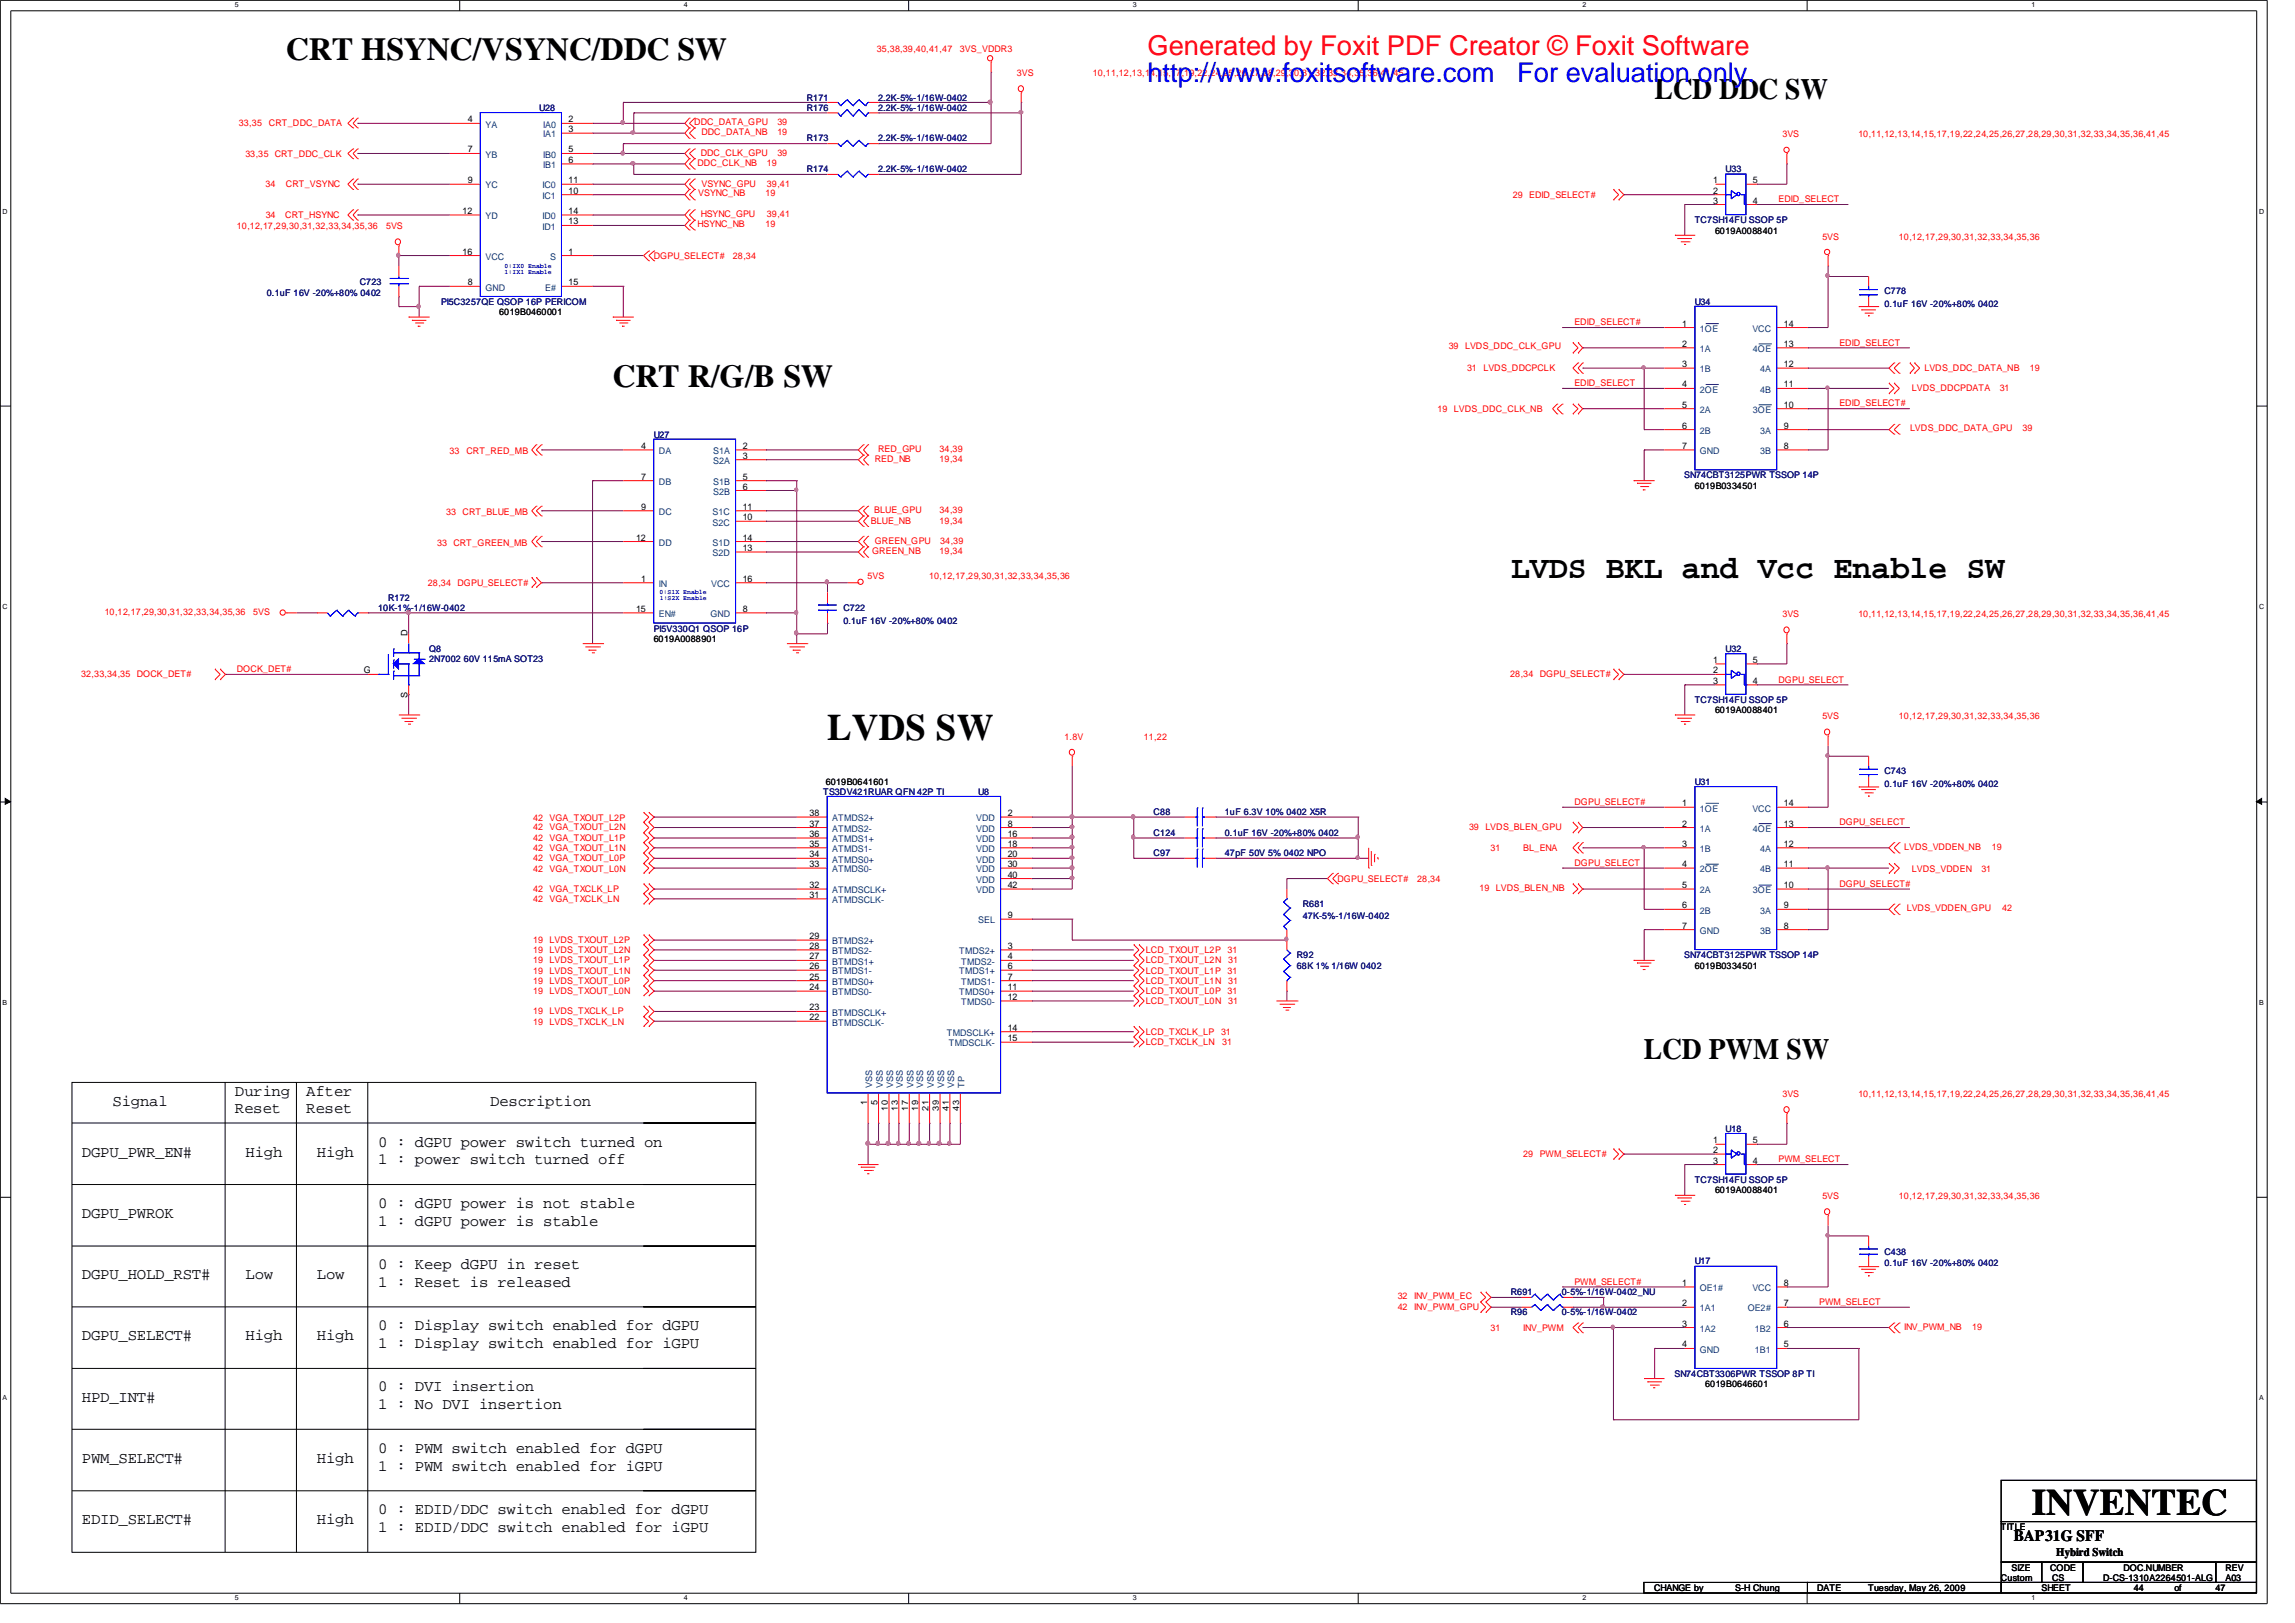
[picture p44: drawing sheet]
<svg xmlns="http://www.w3.org/2000/svg" width="297mm" height="210mm" viewBox="0 0 297 210" stroke-linecap="round" stroke-linejoin="round" font-family="sans-serif">
<defs><g id="words">
<g font-size="4.8">
<text x="107" y="95.7">LVDS SW</text>
<text x="262.9" y="196">INVENTEC</text>
</g>
<g font-size="4.1">
<text x="37" y="7.8">CRT HSYNC/VSYNC/DDC SW</text>
<text x="79.2" y="50">CRT R/G/B SW</text>
<text x="195.5" y="74.8">LVDS BKL and Vcc Enable SW</text>
</g>
<g font-size="3.8">
<text x="214" y="12.9">LCD DDC SW</text>
<text x="212.7" y="137">LCD PWM SW</text>
</g>
<text font-size="3.5" fill="#f00" x="148.5" y="7.1">Generated by Foxit PDF Creator © Foxit Software</text>
<g font-size="3.5" fill="#00f">
<text x="148.5" y="10.6">http://www.foxitsoftware.com</text>
<text x="196.3" y="10.6">For evaluation only.</text>
</g>
<g font-size="2">
<text x="14.6" y="143.1">Signal</text>
<text x="30.4" y="141.7">During</text>
<text x="39.6" y="141.7">After</text>
<text x="63.4" y="143.1">Description</text>
<text x="10.6" y="149.7">DGPU_PWR_EN#</text>
<text x="30.4" y="144">Reset</text>
<text x="31.7" y="149.7">High</text>
<text x="39.6" y="144">Reset</text>
<text x="41" y="149.7">High</text>
<text x="48.9" y="148.3">0 : dGPU power switch turned on</text>
<text x="48.9" y="150.6">1 : power switch turned off</text>
<text x="10.6" y="157.6">DGPU_PWROK</text>
<text x="48.9" y="156.3">0 : dGPU power is not stable</text>
<text x="48.9" y="158.6">1 : dGPU power is stable</text>
<text x="10.6" y="165.5">DGPU_HOLD_RST#</text>
<text x="31.7" y="165.5">Low</text>
<text x="41" y="165.5">Low</text>
<text x="48.9" y="164.2">0 : Keep dGPU in reset</text>
<text x="48.9" y="166.5">1 : Reset is released</text>
<text x="10.6" y="173.4">DGPU_SELECT#</text>
<text x="31.7" y="173.4">High</text>
<text x="41" y="173.4">High</text>
<text x="48.9" y="172.1">0 : Display switch enabled for dGPU</text>
<text x="48.9" y="174.4">1 : Display switch enabled for iGPU</text>
<text x="10.6" y="181.4">HPD_INT#</text>
<text x="48.9" y="180">0 : DVI insertion</text>
<text x="48.9" y="182.3">1 : No DVI insertion</text>
<text x="10.6" y="189.3">PWM_SELECT#</text>
<text x="41" y="189.3">High</text>
<text x="48.9" y="188">0 : PWM switch enabled for dGPU</text>
<text x="48.9" y="190.2">1 : PWM switch enabled for iGPU</text>
<text x="10.6" y="197.2">EDID_SELECT#</text>
<text x="41" y="197.2">High</text>
<text x="48.9" y="195.9">0 : EDID/DDC switch enabled for dGPU</text>
<text x="48.9" y="198.2">1 : EDID/DDC switch enabled for iGPU</text>
<text x="260.5" y="199.4">BAP31G SFF</text>
</g>
<text font-size="1.5" x="266" y="201.3">Hybird Switch</text>
<g font-size="1.2" fill="#f00">
<text x="113.4" y="6.7">35,38,39,40,41,47</text>
<text x="124.2" y="6.7">3VS_VDDR3</text>
<text x="131.6" y="9.8">3VS</text>
<text x="141.4" y="9.8">10,11,12,13,14,15,17,19,22,24,25,26,27,28,29,30,31,32,33,34,35,36,41,45</text>
<text x="30.9" y="16.3">33,35</text>
<text x="34.8" y="16.3">CRT_DDC_DATA</text>
<text x="89.8" y="16.2">DDC_DATA_GPU</text>
<text x="90.8" y="17.5">DDC_DATA_NB</text>
<text x="100.6" y="16.2">39</text>
<text x="100.6" y="17.5">19</text>
<text x="230.6" y="17.8">3VS</text>
<text x="240.4" y="17.8">10,11,12,13,14,15,17,19,22,24,25,26,27,28,29,30,31,32,33,34,35,36,41,45</text>
<text x="31.7" y="20.3">33,35 CRT_DDC_CLK</text>
<text x="90.2" y="21.5">DDC_CLK_NB</text>
<text x="90.7" y="20.2">DDC_CLK_GPU</text>
<text x="99.2" y="21.5">19</text>
<text x="100.6" y="20.2">39</text>
<text x="30.6" y="29.6">10,12,17,29,30,31,32,33,34,35,36</text>
<text x="34.4" y="24.2">34</text>
<text x="34.4" y="28.2">34</text>
<text x="36.9" y="28.2">CRT_HSYNC</text>
<text x="37" y="24.2">CRT_VSYNC</text>
<text x="49.9" y="29.6">5VS</text>
<text x="90.2" y="29.4">HSYNC_NB</text>
<text x="90.3" y="25.4">VSYNC_NB</text>
<text x="90.7" y="28.1">HSYNC_GPU</text>
<text x="90.8" y="24.1">VSYNC_GPU</text>
<text x="99.1" y="29.4">19</text>
<text x="99.1" y="25.4">19</text>
<text x="99.2" y="28.1">39,41</text>
<text x="99.2" y="24.1">39,41</text>
<text x="195.7" y="25.6">29</text>
<text x="197.8" y="25.6">EDID_SELECT#</text>
<text x="230.1" y="26.2">EDID_SELECT</text>
<text x="84.6" y="33.5">DGPU_SELECT#</text>
<text x="94.8" y="33.5">28,34</text>
<text x="235.8" y="31">5VS</text>
<text x="245.7" y="31">10,12,17,29,30,31,32,33,34,35,36</text>
<text x="187.4" y="45.2">39</text>
<text x="189.6" y="45.2">LVDS_DDC_CLK_GPU</text>
<text x="203.7" y="42.1">EDID_SELECT#</text>
<text x="238" y="44.7">EDID_SELECT</text>
<text x="186" y="53.3">19</text>
<text x="188.1" y="53.3">LVDS_DDC_CLK_NB</text>
<text x="189.8" y="48">31</text>
<text x="191.9" y="48">LVDS_DDCPCLK</text>
<text x="203.7" y="50">EDID_SELECT</text>
<text x="238" y="52.6">EDID_SELECT#</text>
<text x="247.4" y="50.6">LVDS_DDCPDATA</text>
<text x="249" y="48">LVDS_DDC_DATA_NB</text>
<text x="258.7" y="50.6">31</text>
<text x="262.6" y="48">19</text>
<text x="58.2" y="58.8">33</text>
<text x="60.4" y="58.8">CRT_RED_MB</text>
<text x="113.2" y="59.8">RED_NB</text>
<text x="113.6" y="58.4">RED_GPU</text>
<text x="121.6" y="59.8">19,34</text>
<text x="121.6" y="58.4">34,39</text>
<text x="247.1" y="55.8">LVDS_DDC_DATA_GPU</text>
<text x="261.7" y="55.8">39</text>
<text x="56.6" y="70.6">33</text>
<text x="57.7" y="66.6">33</text>
<text x="58.7" y="70.6">CRT_GREEN_MB</text>
<text x="59.9" y="66.6">CRT_BLUE_MB</text>
<text x="112.7" y="67.7">BLUE_NB</text>
<text x="112.9" y="71.6">GREEN_NB</text>
<text x="113.1" y="66.4">BLUE_GPU</text>
<text x="113.2" y="70.4">GREEN_GPU</text>
<text x="121.6" y="66.4">34,39</text>
<text x="121.6" y="71.6">19,34</text>
<text x="121.6" y="67.7">19,34</text>
<text x="121.7" y="70.4">34,39</text>
<text x="55.4" y="75.8">28,34 DGPU_SELECT#</text>
<text x="112.3" y="74.8">5VS</text>
<text x="120.2" y="74.8">10,12,17,29,30,31,32,33,34,35,36</text>
<text x="13.5" y="79.6">10,12,17,29,30,31,32,33,34,35,36</text>
<text x="32.8" y="79.6">5VS</text>
<text x="230.6" y="79.8">3VS</text>
<text x="240.4" y="79.8">10,11,12,13,14,15,17,19,22,24,25,26,27,28,29,30,31,32,33,34,35,36,41,45</text>
<text x="10.5" y="87.6">32,33,34,35 DOCK_DET#</text>
<text x="30.6" y="87">DOCK_DET#</text>
<text x="195.4" y="87.6">28,34 DGPU_SELECT#</text>
<text x="230.1" y="88.3">DGPU_SELECT</text>
<text x="137.7" y="95.7">1.8V</text>
<text x="148" y="95.7">11,22</text>
<text x="235.8" y="93">5VS</text>
<text x="245.7" y="93">10,12,17,29,30,31,32,33,34,35,36</text>
<text x="69" y="107.4">42</text>
<text x="69" y="106.2">42</text>
<text x="71.1" y="107.4">VGA_TXOUT_L2N</text>
<text x="71.1" y="106.2">VGA_TXOUT_L2P</text>
<text x="190.1" y="107.4">39</text>
<text x="192.2" y="107.4">LVDS_BLEN_GPU</text>
<text x="203.7" y="104.1">DGPU_SELECT#</text>
<text x="238" y="106.8">DGPU_SELECT</text>
<text x="69" y="110.1">42</text>
<text x="69" y="111.4">42</text>
<text x="69" y="112.8">42</text>
<text x="69" y="108.8">42</text>
<text x="71.1" y="110.1">VGA_TXOUT_L1N</text>
<text x="71.1" y="111.4">VGA_TXOUT_L0P</text>
<text x="71.1" y="112.8">VGA_TXOUT_L0N</text>
<text x="71.1" y="108.8">VGA_TXOUT_L1P</text>
<text x="192.9" y="110.1">31</text>
<text x="197.1" y="110.1">BL_ENA</text>
<text x="203.7" y="112">DGPU_SELECT</text>
<text x="246.4" y="110">LVDS_VDDEN_NB</text>
<text x="247.4" y="112.8">LVDS_VDDEN</text>
<text x="256.3" y="112.8">31</text>
<text x="257.7" y="110">19</text>
<text x="69" y="115.4">42</text>
<text x="69" y="116.7">42</text>
<text x="71.1" y="115.4">VGA_TXCLK_LP</text>
<text x="71.1" y="116.7">VGA_TXCLK_LN</text>
<text x="173" y="114">DGPU_SELECT#</text>
<text x="183.4" y="114">28,34</text>
<text x="191.4" y="115.2">19</text>
<text x="193.5" y="115.2">LVDS_BLEN_NB</text>
<text x="238" y="114.7">DGPU_SELECT#</text>
<text x="246.7" y="117.9">LVDS_VDDEN_GPU</text>
<text x="259.1" y="117.9">42</text>
<text x="69" y="122">19</text>
<text x="69" y="123.3">19</text>
<text x="69" y="124.6">19</text>
<text x="69" y="126">19</text>
<text x="71.1" y="122">LVDS_TXOUT_L2P</text>
<text x="71.1" y="123.3">LVDS_TXOUT_L2N</text>
<text x="71.1" y="124.6">LVDS_TXOUT_L1P</text>
<text x="71.1" y="126">LVDS_TXOUT_L1N</text>
<text x="148.2" y="123.3">LCD_TXOUT_L2P</text>
<text x="148.2" y="124.6">LCD_TXOUT_L2N</text>
<text x="148.2" y="126">LCD_TXOUT_L1P</text>
<text x="158.8" y="123.3">31</text>
<text x="158.8" y="126">31</text>
<text x="158.9" y="124.6">31</text>
<text x="69" y="131.2">19</text>
<text x="69" y="127.3">19</text>
<text x="69" y="128.6">19</text>
<text x="71.1" y="131.2">LVDS_TXCLK_LP</text>
<text x="71.1" y="127.3">LVDS_TXOUT_L0P</text>
<text x="71.1" y="128.6">LVDS_TXOUT_L0N</text>
<text x="148.2" y="127.3">LCD_TXOUT_L1N</text>
<text x="148.2" y="128.6">LCD_TXOUT_L0P</text>
<text x="148.2" y="129.9">LCD_TXOUT_L0N</text>
<text x="158.8" y="128.6">31</text>
<text x="158.9" y="127.3">31</text>
<text x="158.9" y="129.9">31</text>
<text x="69" y="132.6">19</text>
<text x="71.1" y="132.6">LVDS_TXCLK_LN</text>
<text x="148.2" y="133.9">LCD_TXCLK_LP</text>
<text x="148.2" y="135.2">LCD_TXCLK_LN</text>
<text x="158" y="133.9">31</text>
<text x="158.1" y="135.2">31</text>
<text x="230.6" y="141.9">3VS</text>
<text x="240.4" y="141.9">10,11,12,13,14,15,17,19,22,24,25,26,27,28,29,30,31,32,33,34,35,36,41,45</text>
<text x="197.1" y="149.7">29</text>
<text x="199.2" y="149.7">PWM_SELECT#</text>
<text x="230.1" y="150.4">PWM_SELECT</text>
<text x="235.8" y="155.1">5VS</text>
<text x="245.7" y="155.1">10,12,17,29,30,31,32,33,34,35,36</text>
<text x="203.7" y="166.2">PWM_SELECT#</text>
<text x="180.8" y="169.4">42</text>
<text x="180.8" y="168.1">32</text>
<text x="182.9" y="169.4">INV_PWM_GPU</text>
<text x="182.9" y="168.1">INV_PWM_EC</text>
<text x="192.9" y="172.2">31</text>
<text x="197.1" y="172.2">INV_PWM</text>
<text x="235.4" y="168.8">PWM_SELECT</text>
<text x="246.4" y="172">INV_PWM_NB</text>
<text x="255.2" y="172">19</text>
</g>
<g font-size="1.2">
<text x="60.5" y="15.8">4</text>
<text x="73.6" y="15.8">2</text>
<text x="73.6" y="17.1">3</text>
<text x="60.5" y="19.7">7</text>
<text x="60.5" y="23.7">9</text>
<text x="73.6" y="19.7">5</text>
<text x="73.6" y="21.1">6</text>
<text x="73.6" y="23.7">11</text>
<text x="221.6" y="23.7">1</text>
<text x="226.8" y="23.7">5</text>
<text x="59.9" y="27.7">12</text>
<text x="73.6" y="27.7">14</text>
<text x="73.6" y="25.1">10</text>
<text x="73.6" y="29">13</text>
<text x="221.6" y="25.1">2</text>
<text x="221.6" y="26.3">3</text>
<text x="226.8" y="26.3">4</text>
<text x="59.9" y="32.9">16</text>
<text x="73.6" y="32.9">1</text>
<text x="221.9" y="30.2">6019A0088401</text>
<text x="60.5" y="36.9">8</text>
<text x="64.6" y="40.7">6019B0460001</text>
<text x="73.6" y="36.9">15</text>
<text x="217.7" y="42.2">1</text>
<text x="217.7" y="44.9">2</text>
<text x="217.7" y="47.5">3</text>
<text x="230.8" y="47.5">12</text>
<text x="230.8" y="42.2">14</text>
<text x="230.8" y="44.9">13</text>
<text x="217.7" y="50.1">4</text>
<text x="217.7" y="52.7">5</text>
<text x="230.8" y="50.1">11</text>
<text x="230.8" y="52.7">10</text>
<text x="83" y="58.1">4</text>
<text x="96.1" y="58.1">2</text>
<text x="96.1" y="59.4">3</text>
<text x="217.7" y="55.5">6</text>
<text x="217.7" y="58.1">7</text>
<text x="230.8" y="58.1">8</text>
<text x="230.8" y="55.5">9</text>
<text x="83" y="66">9</text>
<text x="83" y="62.1">7</text>
<text x="96.1" y="66">11</text>
<text x="96.1" y="62.1">5</text>
<text x="96.1" y="63.3">6</text>
<text x="219.3" y="63.2">6019B0334501</text>
<text x="82.3" y="69.9">12</text>
<text x="96.1" y="67.3">10</text>
<text x="96.1" y="71.3">13</text>
<text x="96.1" y="69.9">14</text>
<text x="83" y="75.3">1</text>
<text x="96.1" y="75.3">16</text>
<text x="52.7" y="82.3" transform="rotate(-90 52.7 82.3)">D</text>
<text x="82.3" y="79.2">15</text>
<text x="84.6" y="83.1">6019A0088901</text>
<text x="96.1" y="79.2">8</text>
<text x="47.1" y="87.1">G</text>
<text x="221.6" y="85.8">1</text>
<text x="221.6" y="87.1">2</text>
<text x="221.6" y="88.5">3</text>
<text x="226.8" y="88.5">4</text>
<text x="226.8" y="85.8">5</text>
<text x="52.7" y="90.3" transform="rotate(-90 52.7 90.3)">S</text>
<text x="221.9" y="92.3">6019A0088401</text>
<text x="106.8" y="101.5">6019B0641601</text>
<text x="104.7" y="105.6">38</text>
<text x="104.7" y="106.9">37</text>
<text x="130.4" y="105.6">2</text>
<text x="130.4" y="106.9">8</text>
<text x="217.7" y="104.3">1</text>
<text x="217.7" y="106.9">2</text>
<text x="230.8" y="104.3">14</text>
<text x="230.8" y="106.9">13</text>
<text x="104.7" y="108.3">36</text>
<text x="104.7" y="109.6">35</text>
<text x="104.7" y="110.9">34</text>
<text x="104.7" y="112.2">33</text>
<text x="130.4" y="108.3">16</text>
<text x="130.4" y="109.6">18</text>
<text x="130.4" y="110.9">20</text>
<text x="130.4" y="113.5">40</text>
<text x="130.4" y="112.2">30</text>
<text x="217.7" y="109.6">3</text>
<text x="217.7" y="112.2">4</text>
<text x="230.8" y="109.6">12</text>
<text x="230.8" y="112.2">11</text>
<text x="104.7" y="114.9">32</text>
<text x="104.7" y="116.2">31</text>
<text x="130.4" y="114.9">42</text>
<text x="130.4" y="118.8">9</text>
<text x="217.7" y="114.9">5</text>
<text x="217.7" y="117.5">6</text>
<text x="230.8" y="117.5">9</text>
<text x="230.8" y="114.9">10</text>
<text x="104.7" y="121.5">29</text>
<text x="104.7" y="122.8">28</text>
<text x="104.7" y="124.1">27</text>
<text x="104.7" y="125.4">26</text>
<text x="130.4" y="122.8">3</text>
<text x="130.4" y="124.1">4</text>
<text x="130.4" y="125.4">6</text>
<text x="217.7" y="120.1">7</text>
<text x="219.3" y="125.3">6019B0334501</text>
<text x="230.8" y="120.1">8</text>
<text x="104.7" y="126.7">25</text>
<text x="104.7" y="128.1">24</text>
<text x="104.7" y="130.7">23</text>
<text x="104.7" y="132">22</text>
<text x="130.4" y="126.7">7</text>
<text x="130.4" y="128.1">11</text>
<text x="130.4" y="129.4">12</text>
<text x="130.4" y="134.7">15</text>
<text x="130.4" y="133.4">14</text>
<text x="112.2" y="143" transform="rotate(-90 112.2 143)">1</text>
<text x="113.5" y="143" transform="rotate(-90 113.5 143)">5</text>
<text x="114.9" y="143.7" transform="rotate(-90 114.9 143.7)">10</text>
<text x="116.2" y="143.7" transform="rotate(-90 116.2 143.7)">13</text>
<text x="117.5" y="143.7" transform="rotate(-90 117.5 143.7)">17</text>
<text x="118.8" y="143.7" transform="rotate(-90 118.8 143.7)">19</text>
<text x="120.1" y="143.7" transform="rotate(-90 120.1 143.7)">21</text>
<text x="121.5" y="143.7" transform="rotate(-90 121.5 143.7)">39</text>
<text x="122.8" y="143.7" transform="rotate(-90 122.8 143.7)">41</text>
<text x="124.1" y="143.7" transform="rotate(-90 124.1 143.7)">43</text>
<text x="221.6" y="147.9">1</text>
<text x="221.6" y="149.2">2</text>
<text x="226.8" y="147.9">5</text>
<text x="221.6" y="150.5">3</text>
<text x="221.9" y="154.3">6019A0088401</text>
<text x="226.8" y="150.5">4</text>
<text x="217.7" y="166.4">1</text>
<text x="230.8" y="166.4">8</text>
<text x="217.7" y="171.6">3</text>
<text x="217.7" y="169">2</text>
<text x="230.8" y="169">7</text>
<text x="230.8" y="171.6">6</text>
<text x="217.7" y="174.3">4</text>
<text x="220.6" y="179.4">6019B0646601</text>
<text x="230.8" y="174.3">5</text>
<text x="258.9" y="198">TITLE</text>
<text x="260.2" y="203.2">SIZE</text>
<text x="265.2" y="203.2">CODE</text>
<text x="274.7" y="203.2">DOC.NUMBER</text>
<text x="287.9" y="203.2">REV</text>
<text x="214" y="205.8">CHANGE by</text>
<text x="224.5" y="205.8">S-H Chung</text>
<text x="235.1" y="205.8">DATE</text>
<text x="241.7" y="205.8">Tuesday, May 26, 2009</text>
<text x="258.9" y="204.6">Custom</text>
<text x="264.1" y="205.8">SHEET</text>
<text x="265.5" y="204.6">CS</text>
<text x="272.1" y="204.6">D-CS-1310A2264501-ALG</text>
<text x="276.1" y="205.8">44</text>
<text x="281.3" y="205.8">of</text>
<text x="286.7" y="205.8">47</text>
<text x="287.9" y="204.6">A03</text>
</g>
<g font-size="1.2" fill="#004080">
<text x="62.8" y="16.5">YA</text>
<text x="70.3" y="16.5">IA0</text>
<text x="70.3" y="17.8">IA1</text>
<text x="62.8" y="20.4">YB</text>
<text x="70.3" y="20.4">IB0</text>
<text x="70.3" y="21.8">IB1</text>
<text x="62.8" y="24.4">YC</text>
<text x="62.8" y="28.4">YD</text>
<text x="70.2" y="24.4">IC0</text>
<text x="70.2" y="28.4">ID0</text>
<text x="70.2" y="25.7">IC1</text>
<text x="70.2" y="29.7">ID1</text>
<text x="62.8" y="33.6">VCC</text>
<text x="71.2" y="33.6">S</text>
<text x="62.8" y="37.6">GND</text>
<text x="70.5" y="37.6">E#</text>
<text x="219.9" y="42.9">1OE</text>
<text x="219.9" y="45.6">1A</text>
<text x="226.7" y="42.9">VCC</text>
<text x="226.8" y="45.6">4OE</text>
<text x="219.9" y="48.2">1B</text>
<text x="219.9" y="50.8">2OE</text>
<text x="219.9" y="53.4">2A</text>
<text x="226.8" y="53.4">3OE</text>
<text x="227.7" y="48.2">4A</text>
<text x="227.7" y="50.8">4B</text>
<text x="85.3" y="58.8">DA</text>
<text x="92.3" y="58.8">S1A</text>
<text x="219.9" y="56.1">2B</text>
<text x="219.9" y="58.8">GND</text>
<text x="227.7" y="58.8">3B</text>
<text x="227.7" y="56.1">3A</text>
<text x="85.3" y="62.7">DB</text>
<text x="92.3" y="62.7">S1B</text>
<text x="92.3" y="60">S2A</text>
<text x="92.3" y="64">S2B</text>
<text x="85.3" y="66.6">DC</text>
<text x="85.3" y="70.6">DD</text>
<text x="92.2" y="68">S2C</text>
<text x="92.2" y="66.6">S1C</text>
<text x="92.2" y="72">S2D</text>
<text x="92.2" y="70.6">S1D</text>
<text x="85.3" y="75.9">IN</text>
<text x="92" y="75.9">VCC</text>
<text x="85.3" y="79.8">EN#</text>
<text x="91.9" y="79.8">GND</text>
<text x="107.7" y="106.3">ATMDS2+</text>
<text x="107.7" y="107.6">ATMDS2-</text>
<text x="126.3" y="106.3">VDD</text>
<text x="126.3" y="107.6">VDD</text>
<text x="219.9" y="105">1OE</text>
<text x="219.9" y="107.6">1A</text>
<text x="226.7" y="105">VCC</text>
<text x="226.8" y="107.6">4OE</text>
<text x="107.7" y="109">ATMDS1+</text>
<text x="107.7" y="110.2">ATMDS1-</text>
<text x="107.7" y="111.6">ATMDS0+</text>
<text x="107.7" y="112.9">ATMDS0-</text>
<text x="126.3" y="109">VDD</text>
<text x="126.3" y="110.2">VDD</text>
<text x="126.3" y="111.6">VDD</text>
<text x="126.3" y="112.9">VDD</text>
<text x="219.9" y="110.2">1B</text>
<text x="219.9" y="112.9">2OE</text>
<text x="227.7" y="110.2">4A</text>
<text x="227.7" y="112.9">4B</text>
<text x="107.7" y="115.6">ATMDSCLK+</text>
<text x="107.7" y="116.8">ATMDSCLK-</text>
<text x="126.3" y="115.6">VDD</text>
<text x="126.3" y="114.2">VDD</text>
<text x="126.6" y="119.5">SEL</text>
<text x="219.9" y="115.6">2A</text>
<text x="219.9" y="118.2">2B</text>
<text x="226.8" y="115.6">3OE</text>
<text x="227.7" y="118.2">3A</text>
<text x="107.7" y="122.2">BTMDS2+</text>
<text x="107.7" y="123.4">BTMDS2-</text>
<text x="107.7" y="124.8">BTMDS1+</text>
<text x="124.1" y="123.4">TMDS2+</text>
<text x="124.4" y="124.8">TMDS2-</text>
<text x="219.9" y="120.8">GND</text>
<text x="227.7" y="120.8">3B</text>
<text x="107.7" y="126.1">BTMDS1-</text>
<text x="107.7" y="127.4">BTMDS0+</text>
<text x="107.7" y="128.8">BTMDS0-</text>
<text x="107.7" y="131.4">BTMDSCLK+</text>
<text x="124.1" y="126.1">TMDS1+</text>
<text x="124.1" y="128.8">TMDS0+</text>
<text x="124.4" y="127.4">TMDS1-</text>
<text x="124.4" y="130">TMDS0-</text>
<text x="107.7" y="132.7">BTMDSCLK-</text>
<text x="122.5" y="134">TMDSCLK+</text>
<text x="122.8" y="135.4">TMDSCLK-</text>
<text x="112.9" y="140.7" transform="rotate(-90 112.9 140.7)">VSS</text>
<text x="114.2" y="140.7" transform="rotate(-90 114.2 140.7)">VSS</text>
<text x="115.6" y="140.7" transform="rotate(-90 115.6 140.7)">VSS</text>
<text x="116.8" y="140.7" transform="rotate(-90 116.8 140.7)">VSS</text>
<text x="118.2" y="140.7" transform="rotate(-90 118.2 140.7)">VSS</text>
<text x="119.5" y="140.7" transform="rotate(-90 119.5 140.7)">VSS</text>
<text x="120.8" y="140.7" transform="rotate(-90 120.8 140.7)">VSS</text>
<text x="122.2" y="140.7" transform="rotate(-90 122.2 140.7)">VSS</text>
<text x="123.4" y="140.7" transform="rotate(-90 123.4 140.7)">VSS</text>
<text x="124.8" y="140.7" transform="rotate(-90 124.8 140.7)">TP</text>
<text x="219.9" y="167">OE1#</text>
<text x="226.7" y="167">VCC</text>
<text x="219.9" y="172.3">1A2</text>
<text x="219.9" y="169.7">1A1</text>
<text x="226.1" y="169.7">OE2#</text>
<text x="227.1" y="172.3">1B2</text>
<text x="219.9" y="175">GND</text>
<text x="227.1" y="175">1B1</text>
</g>
<g font-size="1.2" fill="#000080">
<text x="69.8" y="14.3">U28</text>
<text x="104.4" y="13">R171</text>
<text x="104.4" y="14.3">R176</text>
<text x="113.6" y="13">2.2K-5%-1/16W-0402</text>
<text x="113.6" y="14.3">2.2K-5%-1/16W-0402</text>
<text x="104.4" y="18.3">R173</text>
<text x="104.4" y="22.3">R174</text>
<text x="113.6" y="18.3">2.2K-5%-1/16W-0402</text>
<text x="113.6" y="22.3">2.2K-5%-1/16W-0402</text>
<text x="223.2" y="22.3">U33</text>
<text x="219.3" y="28.9">TC7SH14FU SSOP 5P</text>
<text x="34.5" y="38.4">0.1uF 16V -20%+80% 0402</text>
<text x="46.6" y="36.8">C723</text>
<text x="57.1" y="39.5">PI5C3257QE QSOP 16P PERICOM</text>
<text x="219.3" y="39.5">U34</text>
<text x="243.8" y="38.1">C778</text>
<text x="243.8" y="39.7">0.1uF 16V -20%+80% 0402</text>
<text x="84.6" y="56.6">U27</text>
<text x="217.9" y="61.9">SN74CBT3125PWR TSSOP 14P</text>
<text x="50.2" y="77.7">R172</text>
<text x="48.9" y="79.1">10K-1%-1/16W-0402</text>
<text x="84.6" y="81.7">PI5V330Q1 QSOP 16P</text>
<text x="109.1" y="79.1">C722</text>
<text x="109.1" y="80.7">0.1uF 16V -20%+80% 0402</text>
<text x="55.5" y="84.3">Q8</text>
<text x="55.5" y="85.7">2N7002 60V 115mA SOT23</text>
<text x="223.2" y="84.3">U32</text>
<text x="219.3" y="90.9">TC7SH14FU SSOP 5P</text>
<text x="219.3" y="101.5">U31</text>
<text x="243.8" y="100.2">C743</text>
<text x="243.8" y="101.8">0.1uF 16V -20%+80% 0402</text>
<text x="106.5" y="102.9">TS3DV421RUAR QFN 42P TI</text>
<text x="126.6" y="102.9">U8</text>
<text x="149.3" y="105.5">C88</text>
<text x="158.5" y="105.5">1uF 6.3V 10% 0402 X5R</text>
<text x="149.3" y="108.1">C124</text>
<text x="149.3" y="110.7">C97</text>
<text x="158.5" y="108.1">0.1uF 16V -20%+80% 0402</text>
<text x="158.5" y="110.7">47pF 50V 5% 0402 NPO</text>
<text x="168.6" y="117.3">R681</text>
<text x="168.6" y="119">47K-5%-1/16W-0402</text>
<text x="167.8" y="124">R92</text>
<text x="167.8" y="125.3">68K 1% 1/16W 0402</text>
<text x="217.9" y="124">SN74CBT3125PWR TSSOP 14P</text>
<text x="223.2" y="146.4">U18</text>
<text x="219.3" y="153">TC7SH14FU SSOP 5P</text>
<text x="195.5" y="167.6">R691</text>
<text x="202.1" y="167.6">0-5%-1/16W-0402_NU</text>
<text x="219.3" y="163.6">U17</text>
<text x="243.8" y="162.3">C438</text>
<text x="243.8" y="163.8">0.1uF 16V -20%+80% 0402</text>
<text x="195.5" y="170.2">R96</text>
<text x="202.1" y="170.2">0-5%-1/16W-0402</text>
<text x="216.6" y="178.1">SN74CBT3306PWR TSSOP 8P TI</text>
</g>
<g font-size=".9">
<text x="30.4" y=".9">5</text>
<text x="88.5" y=".9">4</text>
<text x="146.6" y=".9">3</text>
<text x="204.7" y=".9">2</text>
<text x="262.8" y=".9">1</text>
<text x=".3" y="27.7">D</text>
<text x="292.3" y="27.7">D</text>
<text x=".3" y="78.8">C</text>
<text x="292.3" y="78.8">C</text>
<text x=".3" y="130">B</text>
<text x="292.3" y="130">B</text>
<text x=".3" y="181.2">A</text>
<text x="292.3" y="181.2">A</text>
<text x="30.4" y="207">5</text>
<text x="88.5" y="207">4</text>
<text x="146.6" y="207">3</text>
<text x="204.7" y="207">2</text>
<text x="262.8" y="207">1</text>
</g>
<g font-size=".8" fill="#00f">
<text x="65.3" y="34.6">0:IX0 Enable</text>
<text x="65.3" y="35.4">1:IX1 Enable</text>
<text x="85.3" y="76.9">0:S1X Enable</text>
<text x="85.4" y="77.6">1:S2X Enable</text>
</g>
</g></defs>
<path d="M0 0h293.3v207.5h-293.3zM1.4 1.4h290.6v204.7h-290.6z" fill="none" stroke="#000" stroke-width=".13"/>
<g fill="#fff">
<path d="M30.4 .2h.4v1h-.4z"/>
<path d="M30.4 206.2h.4v1.1h-.4z"/>
</g>
<path d="M59.5 0v1.4M59.5 206.1v1.4" fill="none" stroke="#000" stroke-width=".13"/>
<g fill="#fff">
<path d="M88.5 .2h.4v1h-.4z"/>
<path d="M88.5 206.2h.4v1.1h-.4z"/>
</g>
<path d="M117.6 0v1.4M117.6 206.1v1.4" fill="none" stroke="#000" stroke-width=".13"/>
<g fill="#fff">
<path d="M146.6 .2h.4v1h-.4z"/>
<path d="M146.6 206.2h.4v1.1h-.4z"/>
</g>
<path d="M175.7 0v1.4M175.7 206.1v1.4" fill="none" stroke="#000" stroke-width=".13"/>
<g fill="#fff">
<path d="M204.7 .2h.4v1h-.4z"/>
<path d="M204.7 206.2h.4v1.1h-.4z"/>
</g>
<path d="M233.8 0v1.4M233.8 206.1v1.4" fill="none" stroke="#000" stroke-width=".13"/>
<g fill="#fff">
<path d="M262.8 .2h.4v1h-.4z"/>
<path d="M262.8 206.2h.4v1.1h-.4z"/>
<path d="M.3 26.9h.6v1h-.6z"/>
<path d="M292.3 26.9h.6v1h-.6z"/>
<path d="M.3 78.1h.6v1h-.6z"/>
<path d="M292.3 78.1h.6v1h-.6z"/>
</g>
<path d="M0 52.5h1.4M292 52.5h1.3" fill="none" stroke="#000" stroke-width=".13"/>
<g fill="#fff">
<path d="M.3 129.3h.5v1h-.5z"/>
<path d="M292.3 129.3h.5v1h-.5z"/>
</g>
<path d="M0 103.8h1.4M292 103.8h1.3" fill="none" stroke="#000" stroke-width=".13"/>
<path d="M.7 103.3l.7 .4-.7 .4zM291.9 103.7l.7-.4v.8z" fill="#000" stroke="#000" stroke-width=".13"/>
<g fill="#fff">
<path d="M.3 180.4h.6v1h-.6z"/>
<path d="M292.3 180.4h.6v1h-.6z"/>
</g>
<g fill="none" stroke="#000" stroke-width=".13">
<path d="M0 154.9h1.4M9.3 140h88.5v60.8h-88.5zM9.3 153.2h88.5h-14.6M9.3 145.3h88.5h-14.6M29.1 140v60.8M38.4 140v60.8M47.6 140v60.8M292 154.9h1.3M9.3 161.2h88.5h-14.6M9.3 177h88.5h-14.6M9.3 169.1h88.5h-14.6M9.3 184.9h88.5h-14.6"/>
<path d="M9.3 192.9h88.5h-14.6M258.9 191.5h33v5.4h-33zM258.9 196.9h33v5.2h-33zM212.7 204.7h21.1v1.4h-21.1zM233.8 204.7h25.1v1.4h-25.1zM258.9 202.1h5.3v2.6h-5.3zM258.9 204.7h33v1.4h-33zM264.2 202.1h5.3v2.6h-5.3zM269.5 202.1h17.2v2.6h-17.2zM286.7 202.1h5.2v2.6h-5.2z"/>
</g>
<g fill="none" stroke="#800040" stroke-width=".13">
<path d="M46.3 16h.1M46.3 19.9h.1M46.3 16h11.9M46.3 19.9h11.9M76.7 17.2h.1M76.7 16h.1M76.7 19.9h.1M76.7 16h11.9M76.7 19.9h11.9M76.7 17.2h11.9M80.6 13.3h.1M80.6 16h.1"/>
<path d="M80.6 19.9h.1M80.6 18.6h.1M80.6 13.3v2.7M80.6 18.6v1.3M80.6 18.6h26.5M80.6 13.3h26.5M82 17.2h.1M82 14.6h.1M82 14.6h25.1M82 14.6v2.6M113.7 18.6h.1M113.7 13.3h.1"/>
<path d="M113.7 14.6h.1M113.7 14.6h18.4M113.7 13.3h14.5M128.2 13.3h.1M128.2 9.4h.1M128.2 9.4v9.2h-14.5M132.1 14.6h.1M132.1 13.3h.1M132.1 13.3v9.3h-18.4M46.3 27.8h.1M46.3 23.8h.1M46.3 23.8h11.9"/>
<path d="M46.3 27.8h11.9M51.6 39.7h.1M51.6 33.1h.1M51.6 38.4h.1M51.6 33.1h6.6M51.6 39.7h2.6M51.6 33.1v1.3M51.6 38.4v1.3M54.2 37h.1M54.2 39.7h.1M54.2 37h4M54.2 37v4"/>
<path d="M76.7 37h.1M76.7 33.1h.1M76.7 23.8h.1M76.7 27.8h.1M76.7 25.2h.1M76.7 29.2h.1M76.7 21.2h.1M76.7 25.2h11.9M76.7 23.8h11.9M76.7 37h3.9M76.7 33.1h6.6M76.7 27.8h11.9"/>
<path d="M76.7 21.2h11.9M76.7 29.2h11.9M80.6 37h.1M80.6 37v4M82 21.2h.1M82 22.6h.1M82 21.2v1.4M82 22.6h25.1M113.7 22.6h.1M210.1 25.2h.1M210.1 25.2h11.9M218 26.5h.1"/>
<path d="M218 26.5v3.9M218 26.5h4M227.3 23.8h.1M227.3 26.5h.1M227.3 26.5h11.8M231.2 21.2h.1M231.2 21.2v2.6h-3.9M236.5 35.8h.1M236.5 34.4h.1M236.5 34.4v8h-2.6M236.5 35.8h5.3M70.1 58.2h.1"/>
<path d="M70.1 58.2h10.5M99.1 59.5h.1M99.1 58.2h.1M99.1 58.2h11.9M99.1 59.5h11.9M202.1 50.2h.1M202.1 42.4h.1M202.1 42.4h13.2M202.1 50.2h13.2M204.8 45h.1M204.8 52.9h.1M204.8 47.6h.1"/>
<path d="M204.8 47.6h10.5M204.8 45h10.5M204.8 52.9h10.5M212.7 58.2h.1M212.7 47.6h.1M212.7 55.6h.1M212.7 47.6v8M212.7 58.2v4M212.7 58.2h2.6M212.7 55.6h2.6M233.9 42.4h.1M233.9 50.2h.1"/>
<path d="M233.9 55.6h.1M233.9 47.6h.1M233.9 58.2h.1M233.9 45h.1M233.9 52.9h.1M233.9 47.6h10.5M233.9 45h13.2M233.9 52.9h13.2M233.9 50.2h10.5M233.9 55.6h10.5M236.5 50.2h.1M236.5 50.2v8h-2.6"/>
<path d="M38.4 79.3h2.6M41 79.3h.1M47.6 79.3h.1M47.6 79.3h33M52.9 79.3h.1M52.9 79.3v2.7M70.1 75.4h.1M70.1 66.1h.1M70.1 70.1h.1M70.1 75.4h10.5M70.1 66.1h10.5M70.1 70.1h10.5"/>
<path d="M76.7 62.2h.1M76.7 62.2h3.9M76.7 62.2v21.1M99.1 79.3h.1M99.1 75.4h.1M99.1 62.2h.1M99.1 63.5h.1M99.1 71.4h.1M99.1 70.1h.1M99.1 67.4h.1M99.1 66.1h.1M99.1 75.4h10.6"/>
<path d="M99.1 62.2h4M99.1 79.3h4M99.1 66.1h11.9M99.1 70.1h11.9M99.1 63.5h4M99.1 71.4h11.9M99.1 67.4h11.9M103.1 79.3h.1M103.1 62.2h.1M103.1 63.5h.1M103.1 62.2v21.1M107.1 75.4h.1"/>
<path d="M107.1 75.4v1.3M29.2 87.2h.1M29.2 87.2h18.4M52.9 89.9h.1M52.9 89.9v2.6M103.1 82h.1M107.1 80.6h.1M107.1 80.6v1.4h-4M138.7 99.1v15.9h-5.2M210.1 87.2h.1M210.1 87.2h11.9M218 88.6h.1"/>
<path d="M218 88.6v3.9M218 88.6h4M227.3 85.9h.1M227.3 88.6h.1M227.3 88.6h11.8M231.2 83.3h.1M231.2 83.3v2.6h-3.9M236.5 97.8h.1M236.5 96.5v7.9h-2.6M236.5 97.8h5.3M84.6 112.3h.1M84.6 108.4h.1"/>
<path d="M84.6 111h.1M84.6 109.7h.1M84.6 107.1h.1M84.6 115h.1M84.6 105.7h.1M84.6 116.3h.1M84.6 112.3h18.5M84.6 108.4h18.5M84.6 111h18.5M84.6 109.7h18.5M84.6 107.1h18.5M84.6 115h18.5"/>
<path d="M84.6 105.7h18.5M84.6 116.3h18.5M133.5 107.1h.1M133.5 108.4h.1M133.5 109.7h.1M133.5 111h.1M133.5 105.7h.1M133.5 112.3h.1M133.5 113.7h.1M133.5 115h.1M133.5 118.9h.1M133.5 112.3h5.2"/>
<path d="M133.5 108.4h5.2M133.5 111h5.2M133.5 109.7h5.2M133.5 107.1h5.2M133.5 105.7h19.8M133.5 113.7h5.2M133.5 118.9h5.2M138.7 109.7h.1M138.7 105.7h.1M138.7 108.4h.1M138.7 107.1h.1M138.7 113.7h.1"/>
<path d="M138.7 112.3h.1M138.7 111h.1M138.7 118.9h.1M138.7 118.9v2.7M146.7 105.7h.1M146.7 111h.1M146.7 108.4h.1M146.7 108.4h6.6M146.7 111h6.6M146.7 105.7v5.3M157.3 105.7h.1M157.3 108.4h.1"/>
<path d="M157.3 111h.1M157.3 108.4h18.4M157.3 111h19.8M157.3 105.7h18.4M166.5 113.7h.1M166.5 113.7h5.2M166.5 113.7v1.3M175.7 111h.1M175.7 108.4h.1M175.7 105.7h.1M175.7 105.7v5.3M202.1 104.4h.1"/>
<path d="M202.1 112.3h.1M202.1 112.3h13.2M202.1 104.4h13.2M204.8 115h.1M204.8 107.1h.1M204.8 109.7h.1M204.8 109.7h10.5M204.8 107.1h10.5M204.8 115h10.5M212.7 109.7h.1M212.7 117.6h.1M212.7 109.7v7.9"/>
<path d="M212.7 117.6h2.6M233.9 104.4h.1M233.9 112.3h.1M233.9 117.6h.1M233.9 109.7h.1M233.9 115h.1M233.9 107.1h.1M233.9 112.3h10.5M233.9 109.7h10.5M233.9 107.1h13.2M233.9 115h13.2M233.9 117.6h10.5"/>
<path d="M236.5 112.3h.1M236.5 112.3v8h-2.6M84.6 130.9h.1M84.6 132.1h.1M84.6 121.6h.1M84.6 122.9h.1M84.6 124.2h.1M84.6 125.5h.1M84.6 126.9h.1M84.6 128.2h.1M84.6 130.9h18.5M84.6 132.1h18.5"/>
<path d="M84.6 121.6h18.5M84.6 122.9h18.5M84.6 124.2h18.5M84.6 125.5h18.5M84.6 126.9h18.5M84.6 128.2h18.5M133.5 133.5h.1M133.5 134.8h.1M133.5 122.9h.1M133.5 124.2h.1M133.5 125.5h.1M133.5 126.9h.1"/>
<path d="M133.5 128.2h.1M133.5 129.5h.1M133.5 122.9h13.2M133.5 124.2h13.2M133.5 125.5h13.2M133.5 126.9h13.2M133.5 128.2h13.2M133.5 133.5h13.2M133.5 134.8h13.2M133.5 129.5h13.2M138.7 121.6h.1M138.7 121.6h27.8"/>
<path d="M166.5 128.2h.1M166.5 128.2v1.3M212.7 120.3h.1M212.7 120.3v3.9M212.7 120.3h2.6M233.9 120.3h.1M112.3 148h.1M112.3 145.3h.1M112.3 145.3v5.4M113.7 145.3h.1M113.7 148h.1M113.7 145.3v2.7"/>
<path d="M115 145.3h.1M115 148h.1M115 145.3v2.7M116.3 145.3h.1M116.3 148h.1M116.3 145.3v2.7M117.6 145.3h.1M117.6 148h.1M117.6 145.3v2.7M118.9 145.3h.1M118.9 148h.1M118.9 145.3v2.7"/>
<path d="M120.3 145.3h.1M120.3 148h.1M120.3 145.3v2.7M121.6 145.3h.1M121.6 148h.1M121.6 145.3v2.7M122.9 145.3h.1M122.9 148h.1M122.9 145.3v2.7M124.2 145.3h.1M124.2 145.3v2.7h-11.9M210.1 149.3h.1"/>
<path d="M210.1 149.3h11.9M218 150.7h.1M218 150.7v3.9M218 150.7h4M227.3 148h.1M227.3 150.7h.1M227.3 150.7h11.8M231.2 145.3h.1M231.2 145.3v2.7h-3.9M236.5 159.9h.1M236.5 158.5v8h-5.3M236.5 159.9h5.3"/>
<path d="M192.9 169.1h.1M192.9 167.9h.1M192.9 169.1h4M192.9 167.9h4M202.1 166.5h.1M202.1 166.5h15.9M203.5 169.1h.1M203.5 167.9h.1M203.5 169.1h14.5M203.5 167.9h4M204.8 171.7h.1M204.8 171.7h13.2"/>
<path d="M207.5 169.1h.1M207.5 167.9h.1M207.5 167.9v1.2M208.7 171.7h.1M208.7 171.7v12M214.1 174.5h.1M214.1 174.5v3.9M214.1 174.5h3.9M231.2 171.7h.1M231.2 169.1h.1M231.2 166.5h.1M231.2 174.5h.1"/>
<path d="M231.2 171.7h13.2M231.2 174.5h9.3M231.2 169.1h15.9M240.5 174.5h.1M240.5 174.5v9.2h-31.8M208.7 183.7h.1"/>
</g>
<g fill="#f0f" stroke="#f0f" stroke-width=".13">
<path d="M138.5 106.8h.4v.2v.1h-.4l-.1-.1z" fill-rule="evenodd"/>
<path d="M138.5 109.5h.4v.1v.2h-.4l-.1-.2z" fill-rule="evenodd"/>
<path d="M138.5 113.4h.4v.2v.1h-.4l-.1-.1z" fill-rule="evenodd"/>
<path d="M138.5 110.8h.4v.2v.1h-.4l-.1-.1z" fill-rule="evenodd"/>
<path d="M207.2 168.9h.3l.1 .1-.1 .2h-.3l-.1-.2z" fill-rule="evenodd"/>
<path d="M81.7 21h.4v.1v.2h-.4l-.1-.2z" fill-rule="evenodd"/>
<path d="M81.7 17h.4v.1v.2h-.4l-.1-.2z" fill-rule="evenodd"/>
<path d="M131.9 14.4h.4v.1v.2h-.4l-.1-.2z" fill-rule="evenodd"/>
<path d="M138.5 106.8h.4v.2v.1h-.4l-.1-.1z" fill-rule="evenodd"/>
<path d="M138.5 109.5h.4v.1v.2h-.4l-.1-.2z" fill-rule="evenodd"/>
<path d="M138.5 113.4h.4v.2v.1h-.4l-.1-.1z" fill-rule="evenodd"/>
<path d="M138.5 110.8h.4v.2v.1h-.4l-.1-.1z" fill-rule="evenodd"/>
<path d="M207.2 168.9h.3l.1 .1-.1 .2h-.3l-.1-.2z" fill-rule="evenodd"/>
<path d="M81.7 21h.4v.1v.2h-.4l-.1-.2z" fill-rule="evenodd"/>
<path d="M81.7 17h.4v.1v.2h-.4l-.1-.2z" fill-rule="evenodd"/>
<path d="M131.9 14.4h.4v.1v.2h-.4l-.1-.2z" fill-rule="evenodd"/>
<circle cx="138.7" cy="108.3" r=".25"/>
<circle cx="175.6" cy="111" r=".21"/>
<circle cx="175.6" cy="108.3" r=".24"/>
<circle cx="146.6" cy="105.6" r=".24"/>
<circle cx="138.7" cy="105.7" r=".25"/>
<circle cx="146.6" cy="108.3" r=".24"/>
<circle cx="114.9" cy="147.9" r=".25"/>
<circle cx="113.6" cy="147.9" r=".24"/>
<circle cx="112.3" cy="147.9" r=".25"/>
<circle cx="116.2" cy="147.9" r=".24"/>
<circle cx="117.5" cy="147.9" r=".24"/>
<circle cx="118.9" cy="147.9" r=".25"/>
<circle cx="120.2" cy="147.9" r=".24"/>
<circle cx="121.5" cy="147.9" r=".25"/>
<circle cx="122.8" cy="147.9" r=".24"/>
<circle cx="138.7" cy="112.3" r=".25"/>
<circle cx="236.4" cy="97.7" r=".21"/>
<circle cx="236.4" cy="35.6" r=".24"/>
<circle cx="212.6" cy="109.6" r=".21"/>
<circle cx="236.4" cy="112.2" r=".24"/>
<circle cx="212.6" cy="47.5" r=".21"/>
<circle cx="236.4" cy="50.2" r=".21"/>
<circle cx="208.6" cy="171.7" r=".24"/>
<circle cx="236.4" cy="159.8" r=".21"/>
<circle cx="103" cy="79.2" r=".24"/>
<circle cx="107" cy="75.2" r=".24"/>
<circle cx="103" cy="81.9" r=".24"/>
<circle cx="54.1" cy="39.6" r=".24"/>
<circle cx="51.5" cy="33" r=".24"/>
<circle cx="166.4" cy="121.5" r=".24"/>
<circle cx="80.5" cy="15.8" r=".24"/>
<circle cx="128.1" cy="13.2" r=".25"/>
<circle cx="80.5" cy="19.8" r=".24"/>
<circle cx="52.8" cy="79.2" r=".25"/>
<circle cx="103" cy="63.4" r=".21"/>
</g>
<g fill="none" stroke="#f00" stroke-width=".13">
<path d="M45.7 15.3h.1M45.7 16.6h.1M45.7 19.3h.1M45.7 15.3l-.7 .7 .7 .6M45.7 19.3l-.7 .6 .7 .6M46.3 15.3h.1M46.3 16.6h.1M46.3 19.3h.1M46.3 15.3l-.6 .7 .6 .6M46.3 19.3l-.6 .6 .6 .6M58.2 16h4M58.2 19.9h4"/>
<path d="M72.7 16h4M72.7 19.9h4M72.7 17.2h4M89.2 17.9h.1M89.2 16.6h.1M89.2 15.3h.1M89.2 19.3h.1M89.2 16.6l-.6 .6 .6 .7M89.2 15.3l-.6 .7 .6 .6M89.2 19.3l-.6 .6 .6 .6M89.9 16.6h.1M89.9 17.9h.1"/>
<path d="M89.9 15.3h.1M89.9 19.3h.1M89.9 16.6l-.7 .6 .7 .7M89.9 15.3l-.7 .7 .7 .6M89.9 19.3l-.7 .6 .7 .6M107.1 13.3h1.3M107.1 14.6h1.3M107.1 18.6h1.3M112.3 13.3h1.4M112.3 14.6h1.4M112.3 18.6h1.4M128.2 8h.1"/>
<path d="M128.2 8v1.4M132.1 12h.1M132.1 12v1.3M231.2 19.9h.1M231.2 19.9v1.3M45.7 20.5h.1M45.7 23.2h.1M45.7 24.5h.1M45.7 27.1h.1M45.7 28.5h.1M45.7 23.2l-.7 .6 .7 .7M45.7 27.1l-.7 .7 .7 .7"/>
<path d="M46.3 20.5h.1M46.3 23.2h.1M46.3 24.5h.1M46.3 27.1h.1M46.3 28.5h.1M46.3 23.2l-.6 .6 .6 .7M46.3 27.1l-.6 .7 .6 .7M51.6 31.8h.1M51.6 31.8v1.3M51.6 34.4v1.4M51.6 37v1.4M58.2 23.8h4"/>
<path d="M58.2 27.8h4M58.2 33.1h4M58.2 37h4M72.7 23.8h4M72.7 25.2h4M72.7 27.8h4M72.7 33.1h4M72.7 37h4M72.7 21.2h4M72.7 29.2h4M83.9 33.7h.1M83.9 32.5h.1"/>
<path d="M83.9 32.5l-.6 .6 .6 .6M84.6 32.5h.1M84.6 33.7h.1M84.6 32.5l-.7 .6 .7 .6M89.2 21.9h.1M89.2 20.5h.1M89.2 24.5h.1M89.2 23.2h.1M89.2 28.5h.1M89.2 27.1h.1M89.2 25.9h.1M89.2 29.8h.1"/>
<path d="M89.2 20.5l-.6 .7 .6 .7M89.2 23.2l-.6 .6 .6 .7M89.2 27.1l-.6 .7 .6 .7M89.2 24.5l-.6 .7 .6 .7M89.2 28.5l-.6 .7 .6 .6M89.9 20.5h.1M89.9 21.9h.1M89.9 23.2h.1M89.9 24.5h.1M89.9 27.1h.1M89.9 28.5h.1M89.9 25.9h.1"/>
<path d="M89.9 29.8h.1M89.9 20.5l-.7 .7 .7 .7M89.9 23.2l-.7 .6 .7 .7M89.9 27.1l-.7 .7 .7 .7M89.9 24.5l-.7 .7 .7 .7M89.9 28.5l-.7 .7 .7 .6M107.1 22.6h1.3M112.3 22.6h1.4M208.7 24.5h.1M208.7 25.9h.1M208.7 24.5l.7 .7-.7 .7M209.4 25.9h.1"/>
<path d="M209.4 24.5h.1M209.4 24.5l.7 .7-.7 .7M216.7 30.4h.1M216.7 30.4h2.6M217 30.9h.1M217 30.9h1.9M217.5 31.3h1.1M217.9 31.6h.1M217.9 31.6h.2M218.6 31.3h.1M222 23.8h1.3M222 25.2h1.3"/>
<path d="M222 26.5h1.3M225.9 23.8h1.4M225.9 26.5h1.4M236.5 33.1h.1M236.5 33.1v1.3M240.5 39.7h.1M240.5 39.7h2.6M241.8 35.8v1.2M241.8 38.4v1.3M52.9 41h.1M52.9 41h2.7M53.3 41.4h.1"/>
<path d="M53.3 41.4h1.9M53.7 41.8h1M54.1 42.2h.1M54.1 42.2h.3M54.7 41.8h.1M69.4 57.5h.1M69.4 58.9h.1M69.4 57.5l-.6 .7 .6 .7M70.1 57.5h.1M70.1 58.9h.1M70.1 57.5l-.7 .7 .7 .7M79.3 41h.1"/>
<path d="M79.3 41h2.7M79.7 41.4h.1M79.7 41.4h1.9M80.1 41.8h1.1M80.5 42.2h.1M80.5 42.2h.3M80.6 58.2h4M81.2 41.8h.1M95.2 58.2h3.9M95.2 59.5h3.9M111.7 58.9h.1M111.7 57.5h.1"/>
<path d="M111.7 58.9l-.7 .6 .7 .7M111.7 57.5l-.7 .7 .7 .7M112.3 58.9h.1M112.3 57.5h.1M112.3 58.9l-.6 .6 .6 .7M112.3 57.5l-.6 .7 .6 .7M201.5 53.6h.1M201.5 52.3h.1M201.5 52.3l-.6 .6 .6 .7M202.1 53.6h.1M202.1 52.3h.1M202.1 52.3l-.6 .6 .6 .7"/>
<path d="M203.5 44.3h.1M203.5 45.7h.1M203.5 53.6h.1M203.5 52.3h.1M203.5 44.3l.7 .7-.7 .7M203.5 52.3l.7 .6-.7 .7M204.2 46.9h.1M204.2 48.3h.1M204.2 45.7h.1M204.2 44.3h.1M204.2 52.3h.1M204.2 53.6h.1"/>
<path d="M204.2 46.9l-.7 .7 .7 .7M204.2 44.3l.6 .7-.6 .7M204.2 52.3l.6 .6-.6 .7M204.8 46.9h.1M204.8 48.3h.1M204.8 46.9l-.6 .7 .6 .7M215.3 58.2h4M215.3 42.4h4M215.3 45h4M215.3 47.6h4M215.3 50.2h4M215.3 52.9h4"/>
<path d="M215.3 55.6h4M229.9 58.2h4M229.9 42.4h4M229.9 45h4M229.9 47.6h4M229.9 50.2h4M229.9 52.9h4M229.9 55.6h4M240.8 40.1h.1M240.8 40.1h1.9M241.3 40.5h1M241.7 40.9h.1"/>
<path d="M241.7 40.9h.2M242.3 40.5h.1M244.4 49.6h.1M244.4 50.9h.1M244.4 49.6l.7 .6-.7 .7M245.1 49.6h.1M245.1 50.9h.1M245.1 56.2h.1M245.1 54.9h.1M245.1 48.3h.1M245.1 46.9h.1M245.1 49.6l.6 .6-.6 .7"/>
<path d="M245.1 54.9l-.7 .7 .7 .6M245.1 46.9l-.7 .7 .7 .7M245.7 54.9h.1M245.7 56.2h.1M245.7 46.9h.1M245.7 48.3h.1M245.7 54.9l-.6 .7 .6 .6M245.7 46.9l-.6 .7 .6 .7M247.1 46.9h.1M247.1 48.3h.1M247.1 46.9l.6 .7-.6 .7M247.7 46.9h.1"/>
<path d="M247.7 48.3h.1M247.7 46.9l.7 .7-.7 .7M37 79.3h.1M37 79.3h1.4M41 79.3h1.4M46.3 79.3h1.3M68.8 74.7h.1M68.8 76h.1M68.8 74.7l.6 .7-.6 .6M69.4 76h.1M69.4 74.7h.1M69.4 69.4h.1"/>
<path d="M69.4 70.7h.1M69.4 65.5h.1M69.4 66.8h.1M69.4 74.7l.7 .7-.7 .6M69.4 69.4l-.6 .7 .6 .6M69.4 65.5l-.6 .6 .6 .7M70.1 69.4h.1M70.1 70.7h.1M70.1 65.5h.1M70.1 66.8h.1M70.1 69.4l-.7 .7 .7 .6M70.1 65.5l-.7 .6 .7 .7"/>
<path d="M80.6 62.2h4M80.6 75.4h4M80.6 79.3h4M80.6 66.1h4M80.6 70.1h4M95.2 62.2h3.9M95.2 75.4h3.9M95.2 79.3h3.9M95.2 66.1h3.9M95.2 70.1h3.9M95.2 63.5h3.9M95.2 67.4h3.9"/>
<path d="M95.2 71.4h3.9M107.1 76.7v1.3M107.1 79.3v1.3M109.7 75.4h1.3M111 75.4h.1M111.7 60.2h.1M111.7 72.1h.1M111.7 70.7h.1M111.7 69.4h.1M111.7 68.1h.1M111.7 66.8h.1M111.7 65.5h.1"/>
<path d="M111.7 70.7l-.7 .7 .7 .7M111.7 69.4l-.7 .7 .7 .6M111.7 66.8l-.7 .6 .7 .7M111.7 65.5l-.7 .6 .7 .7M112.3 60.2h.1M112.3 70.7h.1M112.3 72.1h.1M112.3 69.4h.1M112.3 66.8h.1M112.3 68.1h.1M112.3 65.5h.1M112.3 65.5l-.6 .6 .6 .7"/>
<path d="M112.3 70.7l-.6 .7 .6 .7M112.3 69.4l-.6 .7 .6 .6M112.3 66.8l-.6 .6 .6 .7M211.4 62.2h.1M211.4 62.2h2.7M211.8 62.5h.1M211.8 62.5h1.9M212.2 62.9h1M212.6 63.4h.1M212.6 63.4h.3M213.2 62.9h.1M27.8 87.9h.1"/>
<path d="M27.8 86.6h.1M27.8 86.6l.7 .6-.7 .7M28.5 86.6h.1M28.5 87.9h.1M28.5 86.6l.7 .6-.7 .7M47.6 87.2h1.4M51.6 92.5h2.6M51.9 92.9h1.9M52.4 93.3h.1M52.4 93.3h1.1M52.8 93.7h.2M52.9 82v1.3"/>
<path d="M52.9 88.6v1.3M53 93.7h.1M53.8 92.9h.1M54.2 92.5h.1M75.4 83.3h2.6M75.7 83.7h1.9M76.2 84.1h.1M76.2 84.1h1M76.6 84.5h.2M76.8 84.5h.1M77.6 83.7h.1M78 83.3h.1"/>
<path d="M101.8 83.3h2.6M102.2 83.7h1.8M102.6 84.1h.1M102.6 84.1h1M103 84.5h.3M103.3 84.5h.1M104 83.7h.1M104.4 83.3h.1M138.7 97.8h.1M138.7 97.8v1.3M208.7 86.6h.1M208.7 87.9h.1"/>
<path d="M208.7 86.6l.7 .6-.7 .7M209.4 87.9h.1M209.4 86.6h.1M209.4 86.6l.7 .6-.7 .7M216.7 92.5h.1M216.7 92.5h2.6M217 92.9h.1M217 92.9h1.9M217.5 93.3h1.1M217.9 93.7h.1M217.9 93.7h.2M218.6 93.3h.1"/>
<path d="M222 85.9h1.3M222 87.2h1.3M222 88.6h1.3M225.9 85.9h1.4M225.9 88.6h1.4M231.2 82h.1M231.2 82v1.3M236.5 95.2h.1M236.5 95.2v1.3M241.8 97.8v1.3M83.3 114.3h.1M83.3 115.6h.1"/>
<path d="M83.3 109h.1M83.3 110.4h.1M83.3 111.7h.1M83.3 113h.1M83.3 106.4h.1M83.3 107.7h.1M83.3 117h.1M83.3 105.1h.1M83.3 114.3l.6 .7-.6 .6M83.3 109l.6 .7-.6 .7M83.3 110.4l.6 .6-.6 .7M83.3 111.7l.6 .6-.6 .7"/>
<path d="M83.3 106.4l.6 .7-.6 .6M83.3 115.6l.6 .7-.6 .7M83.3 105.1l.6 .6-.6 .7M83.3 107.7l.6 .7-.6 .6M83.9 115.6h.1M83.9 114.3h.1M83.9 110.4h.1M83.9 109h.1M83.9 111.7h.1M83.9 113h.1M83.9 107.7h.1M83.9 106.4h.1"/>
<path d="M83.9 117h.1M83.9 105.1h.1M83.9 114.3l.7 .7-.7 .6M83.9 109l.7 .7-.7 .7M83.9 110.4l.7 .6-.7 .7M83.9 111.7l.7 .6-.7 .7M83.9 106.4l.7 .7-.7 .6M83.9 115.6l.7 .7-.7 .7M83.9 105.1l.7 .6-.7 .7M83.9 107.7l.7 .7-.7 .6M103.1 105.7h4M103.1 108.4h4"/>
<path d="M103.1 111h4M103.1 107.1h4M103.1 109.7h4M103.1 115h4M103.1 112.3h4M103.1 116.3h4M129.5 105.7h4M129.5 108.4h4M129.5 111h4M129.5 107.1h4M129.5 118.9h4M129.5 109.7h4"/>
<path d="M129.5 115h4M129.5 113.7h4M129.5 112.3h4M153.3 105.7h1.3M153.3 108.4h1.3M153.3 111h1.3M155.9 105.7h1.4M155.9 108.4h1.4M155.9 111h1.4M166.5 115v1.3M172.4 114.3h.1M172.4 113h.1"/>
<path d="M172.4 113l-.7 .7 .7 .6M173.1 113h.1M173.1 114.3h.1M173.1 113l-.7 .7 .7 .6M177.1 112.3h.1M177.1 109.7v2.6M177.4 112h.1M177.4 110.1v1.9M177.8 110.5h.1M177.8 110.5v1M178.3 111.1h.1M178.3 110.9v.2"/>
<path d="M203.5 114.3h.1M203.5 115.6h.1M203.5 106.4h.1M203.5 107.7h.1M203.5 114.3l.7 .7-.7 .6M203.5 106.4l.7 .7-.7 .6M204.2 109h.1M204.2 110.4h.1M204.2 115.6h.1M204.2 114.3h.1M204.2 107.7h.1M204.2 106.4h.1"/>
<path d="M204.2 109l-.7 .7 .7 .7M204.2 114.3l.6 .7-.6 .6M204.2 106.4l.6 .7-.6 .6M204.8 109h.1M204.8 110.4h.1M204.8 109l-.6 .7 .6 .7M215.3 107.1h4M215.3 109.7h4M215.3 115h4M215.3 112.3h4M215.3 104.4h4M215.3 117.6h4"/>
<path d="M229.9 107.1h4M229.9 109.7h4M229.9 115h4M229.9 112.3h4M229.9 104.4h4M229.9 117.6h4M240.5 101.8h.1M240.5 101.8h2.6M240.8 102.2h.1M240.8 102.2h1.9M241.3 102.6h1M241.7 103h.1"/>
<path d="M241.7 103h.2M241.8 100.5v1.3M242.3 102.6h.1M244.4 111.7h.1M244.4 113h.1M244.4 111.7l.7 .6-.7 .7M245.1 111.7h.1M245.1 113h.1M245.1 118.3h.1M245.1 117h.1M245.1 110.4h.1M245.1 109h.1"/>
<path d="M245.1 111.7l.6 .6-.6 .7M245.1 117l-.7 .6 .7 .7M245.1 109l-.7 .7 .7 .7M245.7 117h.1M245.7 118.3h.1M245.7 109h.1M245.7 110.4h.1M245.7 117l-.6 .6 .6 .7M245.7 109l-.6 .7 .6 .7M83.3 130.2h.1M83.3 131.5h.1M83.3 132.8h.1"/>
<path d="M83.3 120.9h.1M83.3 122.2h.1M83.3 123.6h.1M83.3 124.9h.1M83.3 126.2h.1M83.3 127.6h.1M83.3 128.8h.1M83.3 130.2l.6 .7-.6 .6M83.3 131.5l.6 .6-.6 .7M83.3 120.9l.6 .7-.6 .6M83.3 122.2l.6 .7-.6 .7M83.3 123.6l.6 .6-.6 .7"/>
<path d="M83.3 124.9l.6 .6-.6 .7M83.3 126.2l.6 .7-.6 .7M83.3 127.6l.6 .6-.6 .6M83.9 131.5h.1M83.9 130.2h.1M83.9 132.8h.1M83.9 122.2h.1M83.9 120.9h.1M83.9 123.6h.1M83.9 124.9h.1M83.9 126.2h.1M83.9 127.6h.1"/>
<path d="M83.9 128.8h.1M83.9 130.2l.7 .7-.7 .6M83.9 131.5l.7 .6-.7 .7M83.9 120.9l.7 .7-.7 .6M83.9 122.2l.7 .7-.7 .7M83.9 123.6l.7 .6-.7 .7M83.9 124.9l.7 .6-.7 .7M83.9 126.2l.7 .7-.7 .7M83.9 127.6l.7 .6-.7 .6M103.1 124.2h4M103.1 122.9h4M103.1 125.5h4"/>
<path d="M103.1 126.9h4M103.1 128.2h4M103.1 121.6h4M103.1 130.9h4M103.1 132.1h4M129.5 129.5h4M129.5 124.2h4M129.5 122.9h4M129.5 125.5h4M129.5 126.9h4M129.5 128.2h4M129.5 133.5h4"/>
<path d="M129.5 134.8h4M146.7 132.8h.1M146.7 134.2h.1M146.7 135.4h.1M146.7 122.2h.1M146.7 123.6h.1M146.7 124.9h.1M146.7 126.2h.1M146.7 127.6h.1M146.7 128.8h.1M146.7 130.2h.1M146.7 132.8l.7 .7-.7 .7"/>
<path d="M146.7 134.2l.7 .6-.7 .6M146.7 122.2l.7 .7-.7 .7M146.7 123.6l.7 .6-.7 .7M146.7 124.9l.7 .6-.7 .7M146.7 126.2l.7 .7-.7 .7M146.7 127.6l.7 .6-.7 .6M146.7 128.8l.7 .7-.7 .7M147.4 132.8h.1M147.4 134.2h.1M147.4 135.4h.1M147.4 122.2h.1M147.4 123.6h.1"/>
<path d="M147.4 124.9h.1M147.4 126.2h.1M147.4 127.6h.1M147.4 128.8h.1M147.4 130.2h.1M147.4 132.8l.6 .7-.6 .7M147.4 134.2l.6 .6-.6 .6M147.4 122.2l.6 .7-.6 .7M147.4 123.6l.6 .6-.6 .7M147.4 124.9l.6 .6-.6 .7M147.4 126.2l.6 .7-.6 .7M147.4 127.6l.6 .6-.6 .6"/>
<path d="M147.4 128.8l.6 .7-.6 .7M165.1 129.5h2.8M165.6 129.9h1.8M166 130.3h.1M166 130.3h1M166.3 130.7h.4M166.5 120.3v2.6M166.5 126.9v1.3M166.7 130.7h.1M167.4 129.9h.1M167.9 129.5h.1M211.4 124.2h.1"/>
<path d="M211.4 124.2h2.7M211.8 124.6h.1M211.8 124.6h1.9M212.2 125h1M212.6 125.4h.1M212.6 125.4h.3M213.2 125h.1M215.3 120.3h4M229.9 120.3h4M111 150.7h.1M111 150.7h2.7M111.4 151h.1"/>
<path d="M111.4 151h1.8M111.8 151.4h1.1M112.2 151.8h.1M112.2 151.8h.3M112.3 141.4v3.9M112.9 151.4h.1M113.7 141.4v3.9M115 141.4v3.9M116.3 141.4v3.9M117.6 141.4v3.9M118.9 141.4v3.9M120.3 141.4v3.9"/>
<path d="M121.6 141.4v3.9M122.9 141.4v3.9M124.2 141.4v3.9M208.7 148.6h.1M208.7 150h.1M208.7 148.6l.7 .7-.7 .7M209.4 150h.1M209.4 148.6h.1M209.4 148.6l.7 .7-.7 .7M216.7 154.6h.1M216.7 154.6h2.6M217 155h.1"/>
<path d="M217 155h1.9M217.5 155.4h1.1M217.9 155.8h.1M217.9 155.8h.2M218.6 155.4h.1M222 150.7h1.3M222 148h1.3M222 149.3h1.3M225.9 150.7h1.4M225.9 148h1.4M231.2 144.1h.1M231.2 144.1v1.2"/>
<path d="M236.5 157.3h.1M236.5 157.3v1.2M241.8 159.9v1.3M191.6 168.4h.1M191.6 169.8h.1M191.6 167.2h.1M191.6 168.4l.6 .7-.6 .7M191.6 167.2l.6 .7-.6 .5M192.2 169.8h.1M192.2 168.4h.1M192.2 167.2h.1M192.2 168.4l.7 .7-.7 .7"/>
<path d="M192.2 167.2l.7 .7-.7 .5M196.9 167.9h1.3M196.9 169.1h1.3M202.1 167.9h1.4M202.1 169.1h1.4M204.2 171.2h.1M204.2 172.4h.1M204.2 171.2l-.7 .5 .7 .7M204.8 171.2h.1M204.8 172.4h.1M204.8 171.2l-.6 .5 .6 .7M212.7 178.4h.1"/>
<path d="M212.7 178.4h2.6M213.1 178.8h.1M213.1 178.8h1.9M213.5 179.2h1.1M213.9 179.5h.1M213.9 179.5h.3M214.6 179.2h.1M218 171.7h1.3M218 174.5h1.3M218 169.1h1.3M218 166.5h1.3M229.9 171.7h1.3"/>
<path d="M229.9 174.5h1.3M229.9 169.1h1.3M229.9 166.5h1.3M240.5 163.9h.1M240.5 163.9h2.6M240.8 164.2h.1M240.8 164.2h1.9M241.3 164.6h1M241.7 165.1h.1M241.7 165.1h.2M241.8 162.5v1.4M242.3 164.6h.1"/>
<path d="M245.1 172.4h.1M245.1 171.2h.1M245.1 171.2l-.7 .5 .7 .7M245.7 171.2h.1M245.7 172.4h.1M245.7 171.2l-.6 .5 .6 .7"/>
<circle cx="128.1" cy="7.5" r=".34"/>
<circle cx="132.1" cy="11.5" r=".36"/>
<circle cx="231.1" cy="19.4" r=".34"/>
<circle cx="51.5" cy="31.3" r=".36"/>
<circle cx="236.4" cy="32.6" r=".34"/>
<circle cx="36.6" cy="79.2" r=".34"/>
<circle cx="111.3" cy="75.3" r=".34"/>
<circle cx="138.7" cy="97.3" r=".36"/>
<circle cx="231.1" cy="81.5" r=".36"/>
<circle cx="236.4" cy="94.7" r=".36"/>
<circle cx="231.1" cy="143.6" r=".36"/>
<circle cx="236.4" cy="156.8" r=".36"/>
</g>
<g fill="none" stroke="#00f" stroke-width=".13">
<path d="M62.1 14.6h10.5v23.8h-10.5zM108.4 13.3l.4 .4M108.4 14.6l.4 .4M108.4 18.6l.4 .3M108.8 13.7h.1M108.8 15h.1M108.8 18.9h.1M109.6 12.9h.1M109.6 14.2h.1M109.6 18.2h.1M109.6 12.9l-.8 .8M109.6 12.9l.8 .8"/>
<path d="M109.6 14.2l-.8 .8M109.6 14.2l.8 .8M109.6 18.2l-.8 .7M109.6 18.2l.8 .7M110.4 13.7h.1M110.4 15h.1M110.4 18.9h.1M111.1 12.9h.1M111.1 14.2h.1M111.1 18.2h.1M111.1 12.9l-.7 .8M111.1 12.9l.9 .8"/>
<path d="M111.1 14.2l-.7 .8M111.1 14.2l.9 .8M111.1 18.2l-.7 .7M111.1 18.2l.9 .7M112 13.7h.1M112 15h.1M112 18.9h.1M112.3 13.3h.1M112.3 14.6h.1M112.3 18.6h.1M112.3 13.3l-.3 .4M112.3 14.6l-.3 .4"/>
<path d="M112.3 18.6l-.3 .3M50.4 36.7h2.4M50.4 36h2.4M51.6 36h.1M51.6 36.7h.1M51.6 35.8v.2M51.6 36.7v.3M52.8 36.7h.1M52.8 36h.1M108.4 22.6l.4 .3M108.8 22.9h.1M109.6 22.1h.1"/>
<path d="M109.6 22.1l-.8 .8M109.6 22.1l.8 .8M110.4 22.9h.1M111.1 22.1h.1M111.1 22.1l-.7 .8M111.1 22.1l.9 .8M112 22.9h.1M112.3 22.6h.1M112.3 22.6l-.3 .3M219.3 39.6h10.6v21.2h-10.6zM223.3 22.5h2.6v5.3h-2.6zM223.3 25.2h.1"/>
<path d="M223.3 25.2h.7M224 25.7h.1M224 24.7h.1M224 24.7v1M224 24.7l.7 .5M224.7 25.2h.1M224.7 25.2l-.7 .5M225.3 25.2h.4M225.7 26.5h.1M225.7 25.2h.1M225.7 25.2v1.3M225.7 26.5h.2"/>
<path d="M225.9 26.5h.1M240.6 37.5h.1M240.6 38.1h.1M240.6 37.5h2.4M240.6 38.1h2.4M241.8 38.1h.1M241.8 37.5h.1M241.8 37v.5M241.8 38.1v.3M84.6 56.8h10.6v23.8h-10.6zM42.4 79.3l.3 .4M42.7 79.7h.1"/>
<path d="M43.6 79h.1M43.6 79l-.9 .7M43.6 79l.7 .7M44.3 79.7h.1M45.1 79h.1M45.1 79l-.8 .7M45.1 79l.8 .7M45.9 79.7h.1M46.3 79.3h.1M46.3 79.3l-.4 .4M105.9 79h.1M105.9 78.3h.1"/>
<path d="M105.9 79h2.3M105.9 78.3h2.3M107.1 78.3h.1M107.1 79h.1M107.1 78v.3M107.1 79v.3M49 87.2h.1M49 87.2h1.2M50.2 87.2h.1M50.2 84.6v2.6M50.9 86.8h.1M50.9 85.4h.1"/>
<path d="M50.9 83.9h.1M50.9 84.5h.1M50.9 83.9v1.1M50.9 85.4v1.1M50.9 86.8v1.1M50.9 87.4h3.3M50.9 84.5h3.3M51.6 85.9h1.3M52.9 84.5h.1M52.9 85.9h.1M52.9 88.6h.1M52.9 83.3v1.2"/>
<path d="M52.9 85.9v2.7M53.6 85.3h1.3M54.2 87.4h.1M54.2 85.9h.1M54.2 84.5h.1M54.2 84.5v.8M54.2 85.9v1.5M54.9 85.3h.1M223.3 84.6h2.6v5.2h-2.6zM223.3 87.2h.1M223.3 87.2h.7M224 87.8h.1"/>
<path d="M224 86.7h.1M224 86.7v1.1M224 86.7l.7 .5M224.7 87.2h.1M224.7 87.2l-.7 .6M225.3 87.2h.4M225.7 88.6h.1M225.7 87.2h.1M225.7 87.2v1.4M225.7 88.6h.2M225.9 88.6h.1M240.6 99.5h.1"/>
<path d="M240.6 99.5h2.4M241.8 99.5h.1M241.8 99.1v.4M107 103h22.5v38.4h-22.5zM154.6 105.7h.3M154.6 108.4h.3M154.6 111h.3M154.9 105.7h.1M154.9 104.5h.1M154.9 108.4h.1M154.9 107.2h.1M154.9 111h.1"/>
<path d="M154.9 109.9h.1M154.9 104.5v2.4M154.9 107.2v2.4M154.9 109.9v2.3M155.6 104.5h.1M155.6 105.7h.1M155.6 107.2h.1M155.6 108.4h.1M155.6 109.9h.1M155.6 111h.1M155.6 105.7h.3M155.6 104.5v2.4"/>
<path d="M155.6 107.2v2.4M155.6 109.9v2.3M155.6 108.4h.3M155.6 111h.3M166.1 119.8h.1M166.1 118.3h.1M166.1 116.7h.1M166.1 119.8l.4 .5M166.1 118.3l.8 .8M166.1 116.7l.8 .8M166.5 116.3h.1M166.5 116.3l-.4 .4"/>
<path d="M166.9 119.1h.1M166.9 117.5h.1M166.9 119.1l-.8 .7M166.9 117.5l-.8 .8M219.3 101.8h10.6v21.1h-10.6zM240.6 100.2h.1M240.6 100.2h2.4M241.8 100.2h.1M241.8 100.2v.3M166.1 124.1h.1M166.1 125.7h.1M166.1 124.1l.8 .8"/>
<path d="M166.1 125.7l.8 .7M166.5 126.9h.1M166.5 122.9l.4 .4M166.9 123.3h.1M166.9 124.9h.1M166.9 126.4h.1M166.9 123.3l-.8 .8M166.9 124.9l-.8 .8M166.9 126.4l-.4 .5M223.3 146.6h2.6v5.3h-2.6zM223.3 149.3h.1M223.3 149.3h.7"/>
<path d="M224 149.8h.1M224 148.8h.1M224 148.8v1M224 148.8l.7 .5M224.7 149.3h.1M224.7 149.3l-.7 .5M225.3 149.3h.4M225.7 150.7h.1M225.7 149.3h.1M225.7 149.3v1.4M225.7 150.7h.2M225.9 150.7h.1"/>
<path d="M198.6 167.4h.1M198.6 168.8h.1M198.6 167.4l-.4 .5M198.6 167.4l.7 .8M198.6 168.8l-.4 .3M198.6 168.8l.7 .7M199.3 168.2h.1M199.3 169.5h.1M200.2 167.4h.1M200.2 168.8h.1M200.2 167.4l-.9 .8M200.2 167.4l.8 .8"/>
<path d="M200.2 168.8l-.9 .7M200.2 168.8l.8 .7M201 168.2h.1M201 169.5h.1M201.8 167.4h.1M201.8 168.8h.1M201.8 167.4l-.8 .8M201.8 167.4l.3 .5M201.8 168.8l-.8 .7M201.8 168.8l.3 .3M202.1 167.9h.1M202.1 169.1h.1"/>
<path d="M219.3 163.8h10.6v13.2h-10.6zM240.6 161.6h.1M240.6 162.3h.1M240.6 161.6h2.4M240.6 162.3h2.4M241.8 162.3h.1M241.8 161.6h.1M241.8 161.2v.4M241.8 162.3v.2"/>
<circle cx="224.9" cy="25.1" r=".21"/>
<circle cx="224.9" cy="87.2" r=".21"/>
<circle cx="224.9" cy="149.2" r=".21"/>
</g>
<path d="M220.7 41.9h1.7M220.7 49.7h1.7M227.5 52.4h1.7M227.5 44.5h1.7M220.7 103.9h1.7M220.7 111.8h1.7M227.5 114.5h1.7M227.5 106.6h1.7" fill="none" stroke="#004080" stroke-width=".13"/>
<g fill="#00f" stroke="#00f" stroke-width=".13">
<path d="M50.9 85.9l.7-.6v1.2z"/>
<path d="M53.5 85.9l.7-.6 .7 .6z"/>
</g>
<use href="#words"/>
</svg>
